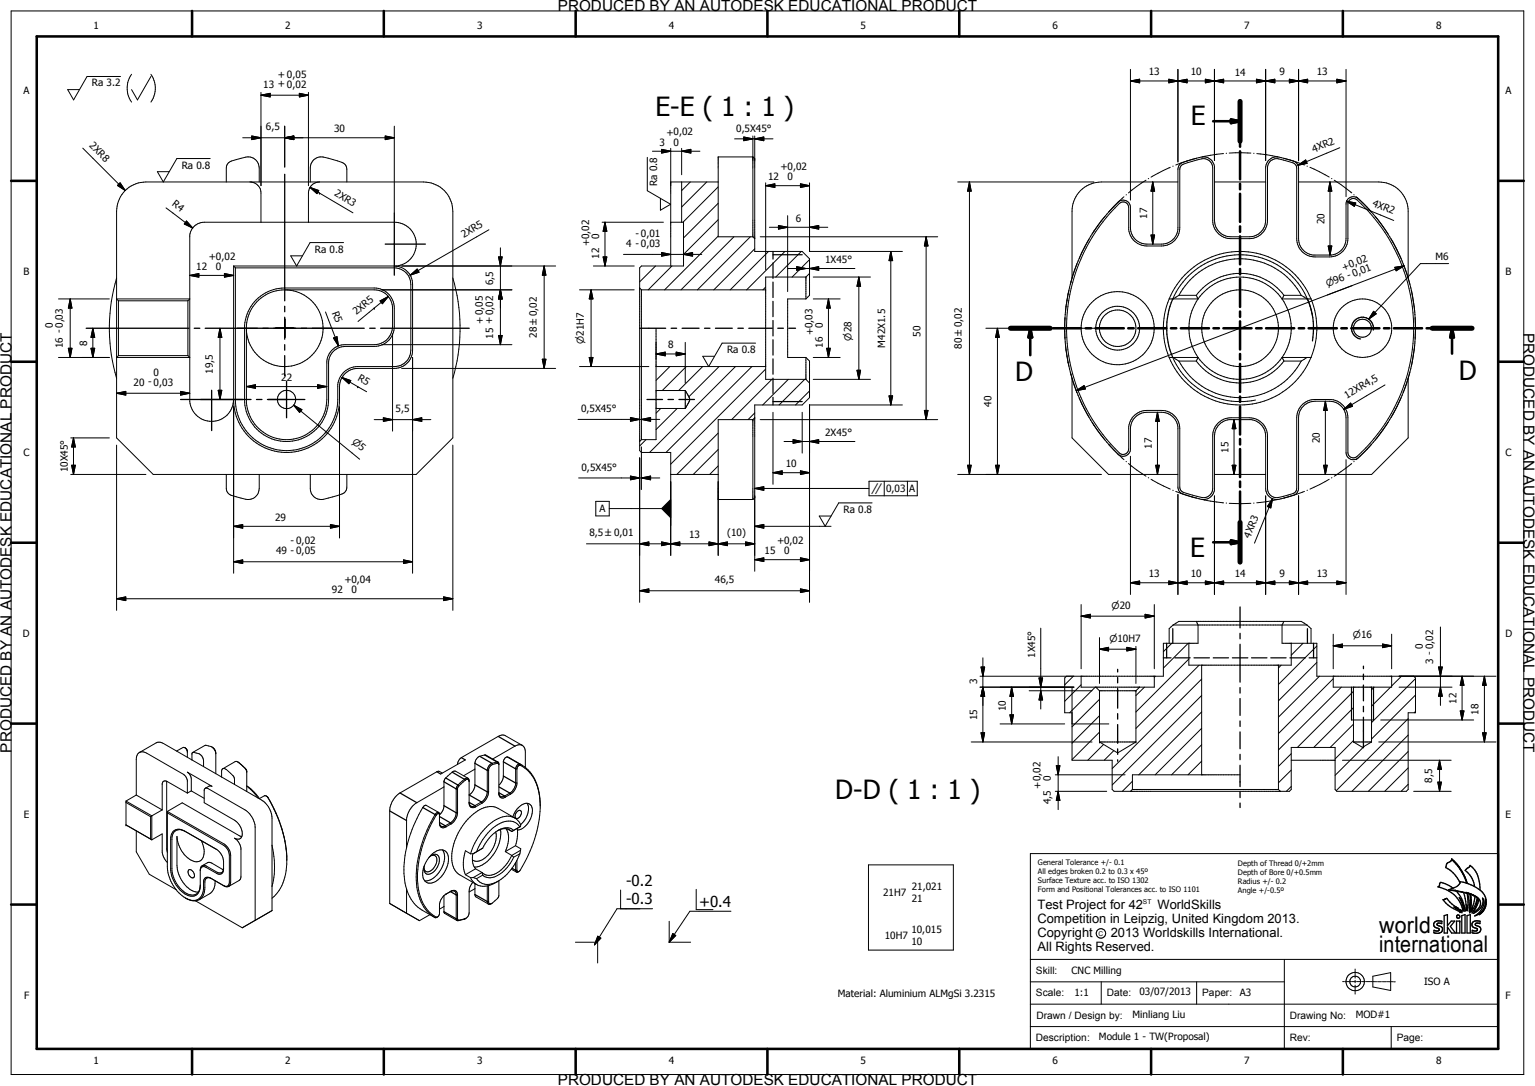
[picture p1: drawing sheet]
<svg xmlns="http://www.w3.org/2000/svg" width="594mm" height="420mm" viewBox="0 0 594 420" stroke-linecap="round" stroke-linejoin="round" font-family="sans-serif">
<defs><g id="words">
<g font-size="10.2">
<text x="253.7" y="44.9">E-E ( 1 : 1 )</text>
<text x="460.9" y="48.4">E</text>
<text x="392.9" y="147.2">D</text>
<text x="564.5" y="147.1">D</text>
<text x="460.6" y="215.5">E</text>
<text x="323.3" y="309.1">D-D ( 1 : 1 )</text>
</g>
<g font-size="8.9">
<text x="533.7" y="361">world</text>
<text x="533.7" y="368.4">international</text>
</g>
<g font-size="5.9">
<text x="215.9" y="4.4">PR</text>
<text x="224.1" y="4.4">ODUCED BY AN AUTODESK EDUCATIONAL PRODUCT</text>
<text x="589.6" y="128.8" transform="rotate(90 589.6 128.8)">PRO</text>
<text x="589.6" y="141.6" transform="rotate(90 589.6 141.6)">DUCED BY AN AUTODESK EDUCATIONAL PRODUCT</text>
<text x="4.5" y="278.3" transform="rotate(-90 4.5 278.3)">DUCED BY AN AUTODESK EDUCATIONAL PRODUCT</text>
<text x="4.5" y="291.2" transform="rotate(-90 4.5 291.2)">PRO</text>
<text x="215.9" y="419.9">PRODUCED BY AN AUTODESK EDUCATIONAL PRODUCT</text>
</g>
<g font-size="5.8">
<text x="242.4" y="342.9">-0.2</text>
<text x="242.4" y="349.9">-0.3</text>
<text x="270.6" y="350.9">+0.4</text>
</g>
<g font-size="5">
<text x="401.5" y="351.7">Test Project for 42</text>
<text x="448" y="351.7">WorldSkills</text>
<text x="401.5" y="357.1">Competition in Leipzig, United Kingdom 2013.</text>
<text x="401.5" y="362.5">Copyright</text>
<text x="429.9" y="362.5">2013 Worldskills International.</text>
<text x="401.5" y="367.9">All Rights Reserved.</text>
</g>
<g font-size="3.9">
<text x="36.2" y="11.3">1</text>
<text x="110.4" y="11.3">2</text>
<text x="184.7" y="11.3">3</text>
<text x="258.9" y="11.3">4</text>
<text x="333.1" y="11.3">5</text>
<text x="407.3" y="11.3">6</text>
<text x="481.6" y="11.3">7</text>
<text x="555.8" y="11.3">8</text>
<text x="444.6" y="29.2">13</text>
<text x="460.9" y="29.2">10</text>
<text x="477.9" y="29.2">14</text>
<text x="495.2" y="29.2">9</text>
<text x="509.6" y="29.2">13</text>
<text x="35.6" y="33.4">Ra 3.2</text>
<text x="101.8" y="34">13 + 0,02</text>
<text x="107.5" y="30.2">+ 0,05</text>
<text x="9.1" y="36.4">A</text>
<text x="582.7" y="36.4">A</text>
<text x="102.9" y="50.5">6,5</text>
<text x="129.3" y="51.1">30</text>
<text x="258" y="52.5">+0,02</text>
<text x="284.9" y="50.9">0,5X45°</text>
<text x="34.4" y="56.6" transform="rotate(45 34.4 56.6)">2XR8</text>
<text x="255.2" y="56.3">3</text>
<text x="260.7" y="56.3">0</text>
<text x="508.5" y="59" transform="rotate(-23 508.5 59)">4XR2</text>
<text x="70.3" y="65.2">Ra 0.8</text>
<text x="302.1" y="65.8">+0,02</text>
<text x="254.4" y="72" transform="rotate(-90 254.4 72)">Ra 0.8</text>
<text x="297.3" y="69.6">12</text>
<text x="304.8" y="69.6">0</text>
<text x="129.2" y="75.4" transform="rotate(31 129.2 75.4)">2XR3</text>
<text x="66.4" y="79.4" transform="rotate(37 66.4 79.4)">R4</text>
<text x="531" y="79.5" transform="rotate(22 531 79.5)">4XR2</text>
<text x="308" y="85.8">6</text>
<text x="444" y="84.6" transform="rotate(-90 444 84.6)">17</text>
<text x="512.6" y="86.7" transform="rotate(-90 512.6 86.7)">20</text>
<text x="179.5" y="92" transform="rotate(-30 179.5 92)">2XR5</text>
<text x="228.1" y="95.3" transform="rotate(-90 228.1 95.3)">+0,02</text>
<text x="231.9" y="92.5" transform="rotate(-90 231.9 92.5)">0</text>
<text x="242.4" y="95.6">4 - 0,03</text>
<text x="245.9" y="91.8">- 0,01</text>
<text x="80.8" y="100.5">+0,02</text>
<text x="121.9" y="97.7">Ra 0.8</text>
<text x="231.9" y="100.1" transform="rotate(-90 231.9 100.1)">12</text>
<text x="319.4" y="101.7">1X45°</text>
<text x="555.5" y="100.7">M6</text>
<text x="9.1" y="106.4">B</text>
<text x="76" y="104.4">12</text>
<text x="83.6" y="104.4">0</text>
<text x="519.9" y="104.7" transform="rotate(-21 519.9 104.7)">+0,02</text>
<text x="582.7" y="106.4">B</text>
<text x="190.8" y="110.3" transform="rotate(-90 190.8 110.3)">6,5</text>
<text x="128.5" y="120.9" transform="rotate(69 128.5 120.9)">R5</text>
<text x="138" y="122" transform="rotate(-39 138 122)">2XR5</text>
<text x="187" y="125.5" transform="rotate(-90 187 125.5)">+ 0,05</text>
<text x="20.4" y="126.9" transform="rotate(-90 20.4 126.9)">0</text>
<text x="190.8" y="131.1" transform="rotate(-90 190.8 131.1)">15 + 0,02</text>
<text x="207.8" y="130.7" transform="rotate(-90 207.8 130.7)">28 ±0,02</text>
<text x="314.7" y="129.7" transform="rotate(-90 314.7 129.7)">+0,03</text>
<text x="318.5" y="127" transform="rotate(-90 318.5 127)">0</text>
<text x="356.2" y="130.2" transform="rotate(-90 356.2 130.2)">50</text>
<text x="24.3" y="134.7" transform="rotate(-90 24.3 134.7)">16 - 0,03</text>
<text x="33.8" y="133.7" transform="rotate(-90 33.8 133.7)">8</text>
<text x="258.6" y="134.7">8</text>
<text x="281.4" y="136.6">Ra 0.8</text>
<text x="318.5" y="134.6" transform="rotate(-90 318.5 134.6)">16</text>
<text x="342.6" y="134.5" transform="rotate(-90 342.6 134.5)">M42X1.5</text>
<text x="372.3" y="135" transform="rotate(-90 372.3 135)">80 ±0,02</text>
<text x="51.7" y="149.3">20 - 0,03</text>
<text x="59.4" y="145.4">0</text>
<text x="82.3" y="144.6" transform="rotate(-90 82.3 144.6)">19,5</text>
<text x="108.8" y="147.4">22</text>
<text x="138.2" y="146.9" transform="rotate(30 138.2 146.9)">R5</text>
<text x="521.3" y="154.3" transform="rotate(-31 521.3 154.3)">12XR4,5</text>
<text x="153.1" y="159.5">5,5</text>
<text x="224.9" y="159.4">0,5X45°</text>
<text x="383.8" y="157.4" transform="rotate(-90 383.8 157.4)">40</text>
<text x="319.4" y="168.6">2X45°</text>
<text x="445.8" y="173.7" transform="rotate(-90 445.8 173.7)">17</text>
<text x="510.7" y="171.5" transform="rotate(-90 510.7 171.5)">20</text>
<text x="9.1" y="176.4">C</text>
<text x="475.4" y="175.1" transform="rotate(-90 475.4 175.1)">15</text>
<text x="582.7" y="176.4">C</text>
<text x="26.3" y="182.8" transform="rotate(-90 26.3 182.8)">10X45°</text>
<text x="225.1" y="182.1">0,5X45°</text>
<text x="304.1" y="180.7">10</text>
<text x="342.9" y="190.5">0,03</text>
<text x="351.9" y="190.5">A</text>
<text x="106.5" y="201.5">29</text>
<text x="232" y="198.2">A</text>
<text x="326.5" y="198.4">Ra 0.8</text>
<text x="228.1" y="207.6">8,5 ±0,01</text>
<text x="266.7" y="208.2">13</text>
<text x="281.5" y="207.5">(10)</text>
<text x="483.9" y="208.4" transform="rotate(-68 483.9 208.4)">4XR3</text>
<text x="106.8" y="214.5">49 - 0,05</text>
<text x="112.5" y="210.7">- 0,02</text>
<text x="295.9" y="214.3">15</text>
<text x="300.7" y="210.5">+0,02</text>
<text x="303.5" y="214.3">0</text>
<text x="133.3" y="225.6">+0,04</text>
<text x="276.7" y="225.7">46,5</text>
<text x="444.6" y="223.3">13</text>
<text x="460.9" y="223.3">10</text>
<text x="477.9" y="223.4">14</text>
<text x="495.2" y="223.3">9</text>
<text x="509.6" y="223.3">13</text>
<text x="128.4" y="229.4">92</text>
<text x="136" y="229.4">0</text>
<text x="8.8" y="246.4">D</text>
<text x="550.7" y="251.2" transform="rotate(-90 550.7 251.2)">0</text>
<text x="582.7" y="246.4">D</text>
<text x="400.6" y="254.6" transform="rotate(-90 400.6 254.6)">1X45°</text>
<text x="554.6" y="256.9" transform="rotate(-90 554.6 256.9)">3 - 0,02</text>
<text x="378.2" y="264.8" transform="rotate(-90 378.2 264.8)">3</text>
<text x="389.3" y="275.1" transform="rotate(-90 389.3 275.1)">10</text>
<text x="563.7" y="272.2" transform="rotate(-90 563.7 272.2)">12</text>
<text x="378.2" y="278.6" transform="rotate(-90 378.2 278.6)">15</text>
<text x="572.3" y="276.4" transform="rotate(-90 572.3 276.4)">18</text>
<text x="402.9" y="305.1" transform="rotate(-90 402.9 305.1)">+0,02</text>
<text x="406.6" y="302.3" transform="rotate(-90 406.6 302.3)">0</text>
<text x="554.3" y="302.9" transform="rotate(-90 554.3 302.9)">8,5</text>
<text x="406.6" y="311.1" transform="rotate(-90 406.6 311.1)">4,5</text>
<text x="9.3" y="316.4">E</text>
<text x="582.7" y="316.4">E</text>
<text x="341.8" y="346.5">21H7</text>
<text x="352.9" y="344.3">21,021</text>
<text x="352.9" y="349">21</text>
<text x="342.4" y="363.3">10H7</text>
<text x="352.7" y="361">10,015</text>
<text x="352.7" y="365.7">10</text>
<text x="400.9" y="376.8">Skill:</text>
<text x="414.7" y="376.7">CNC Milling</text>
<text x="551.2" y="380.9">ISO A</text>
<text x="9.4" y="386.4">F</text>
<text x="324.3" y="385.7">Material: Aluminium ALMgSi 3.2315</text>
<text x="400.9" y="385.5">Scale:</text>
<text x="415.8" y="385.4">1:1</text>
<text x="428.4" y="385.4">Date:</text>
<text x="441" y="384.9">03/07/2013</text>
<text x="465.3" y="385.4">Paper:</text>
<text x="479.8" y="385.4">A3</text>
<text x="582.7" y="386.4">F</text>
<text x="401.1" y="394.1">Drawn / Design by:</text>
<text x="438.4" y="393.8">Minliang Liu</text>
<text x="499.2" y="394.1">Drawing No:</text>
<text x="524.8" y="393.9">MOD#1</text>
<text x="400.9" y="402.8">Description:</text>
<text x="425.3" y="402.3">Module 1 - TW(Proposal)</text>
<text x="499.2" y="402.8">Rev:</text>
<text x="540.6" y="402.8">Page:</text>
<text x="36.2" y="411.5">1</text>
<text x="110.4" y="411.5">2</text>
<text x="184.7" y="411.5">3</text>
<text x="258.9" y="411.5">4</text>
<text x="333.1" y="411.5">5</text>
<text x="407.3" y="411.5">6</text>
<text x="481.6" y="411.5">7</text>
<text x="555.8" y="411.5">8</text>
</g>
<g font-size="3.7">
<text x="513.7" y="111.1" transform="rotate(-21 513.7 111.1)">⌀96 - 0,01</text>
<text x="329.5" y="131.8" transform="rotate(-90 329.5 131.8)">⌀28</text>
<text x="226" y="133.1" transform="rotate(-90 226 133.1)">⌀21H7</text>
<text x="136.1" y="171.4" transform="rotate(39 136.1 171.4)">⌀5</text>
<text x="337.1" y="191.1">∥</text>
<text x="430.2" y="235.5">⌀20</text>
<text x="429.3" y="248.3">⌀10H7</text>
<text x="523.6" y="247">⌀16</text>
</g>
<g font-size="2.9">
<text x="401.7" y="334.7">General Tolerance +/- 0.1</text>
<text x="479.1" y="334.9">Depth of Thread 0/+2mm</text>
<text x="401.7" y="338.2">All edges broken 0.2 to 0.3 x 45º</text>
<text x="401.7" y="341.7">Surface Texture acc. to ISO 1302</text>
<text x="479.1" y="338.4">Depth of Bore 0/+0.5mm</text>
<text x="479.1" y="341.8">Radius +/- 0.2</text>
<text x="401.7" y="345.2">Form and Positional Tolerances acc. to ISO 1101</text>
<text x="479.1" y="345.4">Angle +/-0.5º</text>
</g>
<g font-size="2.6">
<text x="442.3" y="349.9">ST</text>
<text x="425.2" y="362">C</text>
</g>
</g></defs>
<g fill="none" stroke="#000" stroke-width=".39">
<path d="M4.3 4.2h585.4v411.5h-585.4zM46.6 29.6h-12.9l-5.2 9.1-2.3-4h4.6M50.9 28.7a9.3 9.3 0 0 0 0 10.8M58.4 29.6l-5.2 9.1-2.3-4M58.4 28.7a9.3 9.3 0 0 1 0 10.8M101 36.8l3.6-.7v1.4zM101 35.7v36.1M101 36.8h18.4M115.9 36.1l3.5 .7-3.5 .7zM119.4 35.7v36.1M437.5 31.3l3.6-.7v1.4zM437.5 26.8v50.6"/>
<path d="M437.5 31.3h83.4M452.4 30.6l3.5 .7-3.5 .7zM455.9 31.3l3.5-.7v1.4zM455.9 26.8v35.9M466.5 30.6l3.5 .7-3.5 .7zM470 31.3l3.6-.7v1.4zM470 26.8v35.3M486.3 30.6l3.5 .7-3.5 .7zM489.8 31.3l3.6-.7v1.4zM489.8 26.8v35.3M499 30.6l3.6 .7-3.6 .7zM502.6 31.3l3.5-.7v1.4z"/>
<path d="M502.6 26.8v35.4M517.4 30.6l3.5 .7-3.5 .7zM520.9 26.8v49.3M32 57.3l16.5 16.4M93.9 53.3h58.7M97.4 52.6l3.6 .7-3.6 .7zM110.2 53.3l3.5-.7v1.4zM110.2 48.8v15.8M149.1 52.6l3.5 .7-3.5 .7zM152.6 48.8v33.6M252.5 58.5h18.4M256.1 57.8l3.5 .7-3.5 .7z"/>
<path d="M259.6 57.4v45.5M263.8 58.5l3.6-.7v1.4zM263.8 57.4v10.2M284.3 53.7h14.9M287.9 53l3.5 .7-3.5 .7zM291.4 52.6v39M292.1 53.7l3.5-.7v1.4zM292.1 52.6v44.7h18.4l2.8 2.8v14.2l-1.4 1.4M473.5 59.4l-8.3 1.3M474.5 59.3h.2M475.7 59.2h8.4M485.2 59.3h.1"/>
<path d="M486.4 59.4l8.3 1.3M518.5 57.1l-16.1 6.8M45.5 71.8l1-1.1 2 3zM46.5 70.7l2 3-3-1.9zM48.5 73.7a11.8 11.8 0 0 1 8-3.3h107.5a11.3 11.3 0 0 1 11.3 11.3v87.7l-14.2 14.2h-101.8l-14.2-14.2v-87.7a11.7 11.7 0 0 1 3.4-8zM81.4 61.3h-13l-5.2 9.1-2.3-4h4.6M87.6 70.4v-5.8a3.5 3.5 0 0 1 3.8-2.8l3.7-1a4.3 4.3 0 0 1 5.2 4.1v5.5M96.8 70.4a4.3 4.3 0 0 1 4.2 4.3v11.3M120 72.5l-.6 2.2v11.3M120 72.5l3.4 1.2-.7 1.2zM120 72.5l16.6 9.8M120.1 70.4v-5.5a4.2 4.2 0 0 1 5.2-4.1l1.7 .4a15.2 15.2 0 0 1 6.1 2l.6 .6 .5 1.3v5.3"/>
<path d="M123.6 70.4l-2.1 .6-1.5 1.5M250.5 60.9v12.9l9 5.2-3.9 2.3v-4.5M259.6 70.4h18.4M263.8 70.4v15.6M267.2 70.4l-3.4 3.3M273.5 70.4l-9.7 9.7M278 78.7l-13.5 13.4M278 72.3l-13.7 13.7M292.1 61.4l-.7-.7h-13.4v30.9h13.4M296.3 71.8l3.6-.7v1.4zM296.3 70.7v33.7M296.3 71.8h17"/>
<path d="M309.8 71.1l3.5 .7-3.5 .7zM313.3 70.7v26.6h35.9M370.7 70.4h52.7M375.2 70.4l.7 3.6h-1.4zM375.2 70.4v113.2M431 79.9l-1.9 2.1M433.2 78.7a2.13 2.13 0 0 1 2.3-.4 2.13 2.13 0 0 1 1.3 2l.2 9.3a7.1 7.1 0 0 0 6.9 5.6l6.4-.1a7.1 7.1 0 0 0 6.3-7l.1-23.3 1-1.2 7.3-2.1a3.6 3.6 0 0 1 4.3 3.4l.1 21.1a7.1 7.1 0 0 0 7 6.3h7.8a7 7 0 0 0 6.4-7v-20.9a3.5 3.5 0 0 1 4.3-2.9l5.5 1.5 .9 .6 .4 .7 .2 28.8a7.1 7.1 0 0 0 7 6.3h6.4a7 7 0 0 0 6.4-7.1v-13.8a2.11 2.11 0 0 1 3.5-1.2 66.9 66.9 0 0 1-.7 99.7 2.1 2.1 0 0 1-2.8-2l-.1-14.1a7.1 7.1 0 0 0-7-6.3h-6.4a7 7 0 0 0-6.3 7v27.3l-.2 .8-.7 .9a21.1 21.1 0 0 1-7.7 1.8 3.4 3.4 0 0 1-2.7-3.4l-.1-21.1a7.1 7.1 0 0 0-7-6.3l-7.8 .1a7 7 0 0 0-6.4 7v20.8a3.6 3.6 0 0 1-4.3 2.9l-7-1.9-1.3-1.3-.1-23.3a7.1 7.1 0 0 0-7.1-7.1h-6.4a7.1 7.1 0 0 0-6.3 6.3l-.1 9a2.12 2.12 0 0 1-3.5 1.1 67.2 67.2 0 0 1 0-96.5zM435 76.1l-2.4 2.3M435.9 75.3l-.1 .1M443.5 69.7l-6.8 4.9M444.6 69.1h-.2M446.1 70.4l.8 3.6h-1.4z"/>
<path d="M446.1 70.4v24M452.9 64.7l-7.4 3.8M454.1 64.3h-.2M455.9 70.4h-29.7a11.3 11.3 0 0 0-11.3 11.3v25.9M463 61.3l-8 2.5M464.2 61h-.2M470 70.4h19.8M495.7 61h.2M496.9 61.3l8 2.5M496.9 61.3l-1.9-.5a4.3 4.3 0 0 0-5.2 4.1v20.4a6.3 6.3 0 0 1-6.3 6.3h-7.1a6.4 6.4 0 0 1-6.4-6.3v-21a4.3 4.3 0 0 0-5.1-3.5l-7.1 2-1.1 .7-.5 .7-.3 1.3v23.3a6.3 6.3 0 0 1-6.4 5.6h-5.6a6.4 6.4 0 0 1-6.4-6.3v-7.8a2.85 2.85 0 0 0-4.4-2.4l-2.2 2.2M496.9 61.3h.3M498.8 61.8l1.8 .5a2.91 2.91 0 0 1 2 2.7v27.3a6.3 6.3 0 0 0 5.6 6.4h7.1a6.4 6.4 0 0 0 5.6-6.4v-13.4a2.83 2.83 0 0 1 1.7-2.6 2.83 2.83 0 0 1 3.1 .5l6.6 7"/>
<path d="M502.4 63.9l2.9-2 .6 1.3zM502.6 70.4h31a11.3 11.3 0 0 1 11.4 11.3v25.9M505.8 64.3h.2M507 64.7l7.4 3.8M514.7 70.4l.7 3.6h-1.4zM514.7 70.4v28.3M515.3 69.1h.2M516.4 69.7l6.7 4.9M521.2 77.9l3.5 .6-.5 1.3zM521.2 77.9l18.2 7.4M524 75.3l.1 .1M524.9 76.1l5.9 5.9"/>
<path d="M64.3 80.4l10.3 7.8M72.2 85.5l2.4 2.7-3.3-1.5zM133 93.9h-13l-5.2 9-2.3-3.9h4.6M189.2 88.9l-30.5 17.6M192.9 99.4h1.4l-.6 3.5zM193.7 95.9v37.4M233 86h23.7M233.4 99.4h1.5l-.8 3.5zM234.1 86l.8 3.5h-1.5zM234.1 86v16.9M241.3 98.4h30.3M256.1 97.7l3.5 .7-3.5 .7z"/>
<path d="M259.6 86h4.9v16.9h-16.3l-.6 .7v70.7l.6 .7h11.4v39.9M264.5 98.4l3.5-.7v1.4zM278 91.4l-20.8 20.7M278 85l-13.5 13.4M284 91.6l-20.4 20.5M290.4 91.6l-20.5 20.5M291.4 91.6l.7 .7M292.1 96.3l-15.8 15.8M294.2 91.6h68.7M297.4 97.3l-14.8 14.8M297.8 87.9h22.6M301.3 87.2l3.5 .7-3.5 .7z"/>
<path d="M303.8 97.3l-14.8 14.8M304.8 83.4v29.4M310.1 97.3l-9.9 9.9M313.3 87.9l3.6-.7v1.4zM344.8 97.3l.7 3.5h-1.4zM344.8 97.3v59.4M358.4 91.6l.7 3.6h-1.3zM358.4 91.6v70.7M417.7 99.9l-2.5 6.8-1.8 7.1M418.7 97.7l-1 2.2M419.8 95.6l-2.1 4.3M421.5 92.5l-.6 1.1"/>
<path d="M422.1 91.4l-.1 .2M427.6 83.8l-5 6.8M428.4 82.8l-.1 .2M429.4 81.7l-5.9 7.6-3.8 6.4M445.5 90.9h1.4l-.8 3.5zM514 95.2h1.4l-.7 3.5zM531.5 82.8l.1 .2M532.2 83.8l5 6.8M532.3 83.8l5.5 7.8M537.8 91.4v.2M537.8 91.6a67.8 67.8 0 0 1 9.1 24.6M538.4 92.5l3.3 6.4"/>
<path d="M22.6 115.7h19.7M27.2 115.7l.6 3.5h-1.3zM27.2 115.7v22.6M45.1 107.6a68.4 68.4 0 0 0 0 38.7M45.8 116.4l-.7-.7h28.3l-.7 .7M45.8 116.4v21.2M45.8 116.4h26.9M72.7 116.4v21.2M73.4 106.6l3.6-.8v1.4zM73.4 106.6h17M86.9 105.8l3.5 .8-3.5 .6zM90.4 102.9h63.1a8.5 8.5 0 0 0 7.6-8.9 8.5 8.5 0 0 0-8.5-8h-73.5a5.7 5.7 0 0 0-5.7 4.9v64.5a8.5 8.5 0 0 0 8.9 7.6 8.5 8.5 0 0 0 8.1-8.4"/>
<path d="M90.4 102.9v51.7M90.4 102.9l.7 .7M91.1 103.6h61.5a6.4 6.4 0 0 1 6.4 6.4v25.5a6.4 6.4 0 0 1-6.4 6.3h-14.1a7.8 7.8 0 0 0-7.8 7 38.8 38.8 0 0 1-.4 9.6 19.8 19.8 0 0 1-21.3 15.8 19.8 19.8 0 0 1-17.9-19.6zM99.2 116a15.6 15.6 0 0 1 11-4.6h34.6a7.8 7.8 0 0 1 7.8 7.8v7.1a7.7 7.7 0 0 1-7.8 7.7h-11.3a6.4 6.4 0 0 0-6.3 6.4v14.2a16.3 16.3 0 0 1-16.3 16.2 16.3 16.3 0 0 1-16.2-16.2v-28.7a15.9 15.9 0 0 1 4.5-9.9zM99.3 116.9a14.6 14.6 0 0 1 10.9-4.8h34.6a7.1 7.1 0 0 1 7.1 7.1v7.1a7.1 7.1 0 0 1-7.1 7h-11.3a7 7 0 0 0-7 6.4v14.9a15.6 15.6 0 0 1-15 15.5 15.6 15.6 0 0 1-16.1-14.4v-29.8a15.2 15.2 0 0 1 3.9-9zM110.2 112.1a14.8 14.8 0 0 1 14.8 14.5 14.8 14.8 0 0 1-14.1 15.2 14.8 14.8 0 0 1-15.5-13.7M147.1 116.4l3.2-1.7-2.3 2.8zM147.7 112.1h50.4M150.3 114.7l-11.7 9.7M152.6 102.9a7.2 7.2 0 0 1 6.1 3.6M155.4 102.9h59.6M158.7 106.5l2.8-2.4 .7 1.2z"/>
<path d="M158.7 106.5l.8 2 .2 1.5v25.5a7.1 7.1 0 0 1-7.1 7h-14.1a7 7 0 0 0-6.1 3.5M175.3 107.6a68.4 68.4 0 0 1 0 38.7M193.7 112.1l.6 3.6h-1.4zM210.6 102.9l.7 3.6h-1.4zM210.6 102.9v39.6M224.3 112.1h21.1M228.8 112.1l.7 3.6h-1.5zM228.8 112.1v29.7M229.7 102.9h15.7M247.6 111.4l.6 .7M248.2 112.1h48.1M248.2 112.1v58"/>
<path d="M253.7 102.9l-6.1 6.2M260 102.9l-9.1 9.2M296.3 111l-1 1.1M304.8 103.9h26.1M308.3 103.2l3.6 .7-3.6 .7zM311.9 115.7h-7.1v22.6h7.1M311.9 107.2h-15.6v39.6h15.6M311.9 107.2v8.5M313.3 103.9l3.6-.7v1.4zM313.3 105.8l-1.4 1.4M313.3 100.5l-6.7 6.7M314.7 115.7h10.5"/>
<path d="M314.7 107.2h22.2M320.6 115.7l.7 3.5h-1.4zM320.6 115.7v22.6M332.4 107.2l.7 3.5h-1.4zM332.4 107.2v39.6M413 116.2l-.6 4.3M413.3 113.8l-1.1 9.6M413.4 113.8l-.4 2.3M413.7 112.3l-.4 1.5M416.8 102.1l-2.6 7.9M417.3 100.9l-.1 .2M452.5 115.7h11.2"/>
<path d="M452.5 115.7a29.7 29.7 0 0 1 27.4-18.4 29.7 29.7 0 0 1 27.5 18.4M452.5 115.7a29.6 29.6 0 0 0 0 22.6M453.9 115.7a28.4 28.4 0 0 1 29.4-16.9 28.4 28.4 0 0 1 24.6 23.3M456.3 114.3h6.7M456.3 114.3l-2.3 1.4M456.3 114.3a26.9 26.9 0 0 1 47.3 0M463 114.3l.7 1.4M463 114.3a21.1 21.1 0 0 1 33.9 0M463.7 115.7a19.8 19.8 0 0 1 32.5 0M463.7 115.7a20 20 0 0 0 0 22.6M496.2 115.7h11.2M496.2 115.7a19.8 19.8 0 0 1 0 22.6"/>
<path d="M496.9 114.3h6.7M496.9 114.3l-.7 1.4M503.6 114.3l2.2 1.4M507.4 115.7a29.6 29.6 0 0 1 0 22.6M539.8 103.4l3.6-.5-3.1 1.9zM542.6 100.9l.1 .2M543 102.1l2.7 7.9M543.4 102.9l-126.9 48.2M545.9 111l.1 .2M546.2 112.3a67.3 67.3 0 0 1-8.4 50M547.1 117.4l.4 3.1M560.7 102h-11l-20 21.5"/>
<path d="M22.6 138.3h19.7M26.5 134.7h1.3l-.6 3.6zM35.2 134.7h1.5l-.8 3.6zM35.9 127l.8 3.5h-1.5zM35.9 127v11.3M45.8 137.6l-.7 .7h28.3l-.7-.7M45.8 137.6h26.9M85.1 127l.7 3.5h-1.4zM85.1 127v27.6M126 120.7l5 13.1M129.1 130.8l1.3-.5 .6 3.5zM147.7 133.3h50.4"/>
<path d="M151.9 129.1v37.7M159.7 138.3v83.5M192.9 129.8h1.4l-.6 3.5zM209.9 139h1.4l-.7 3.5zM228 138.3h1.5l-.7 3.5zM253.9 136.9l3.6-.7v1.5zM253.9 127v43.1h-5.7M253.9 136.9h11.3M261.7 136.2l3.5 .7-3.5 .8zM265.2 132.5v15.8M292.4 132.8h-12.9l-5.2 9-2.3-4h4.6M311.9 138.3l1.4 1.4v14.1l-2.8 2.9h-18.4v64.3"/>
<path d="M311.9 138.3v8.5M314.7 138.3h10.5M319.9 134.7h1.4l-.7 3.6zM381.5 127h48.3M386 127l.8 3.5h-1.5zM386 127v56.6M412.2 123.4v7.2l.8 7.2M412.2 122.8v.6M412.3 121.6v.2M412.3 132.2v.2M412.6 135.4l.4 2.4M413 137.8l2.2 9.4"/>
<path d="M413 137.8l.7 3.9M452.5 138.3h11.2M452.5 138.3a29.7 29.7 0 0 0 27.4 18.4 29.7 29.7 0 0 0 27.5-18.4M453.9 138.3a28.4 28.4 0 0 0 32 16.5M454 138.3l2.3 1.4M456.3 139.7h6.7M456.3 139.7a26.9 26.9 0 0 0 47.3 0M463 139.7a21.1 21.1 0 0 0 33.9 0M463.7 138.3l-.7 1.4M463.7 138.3a19.8 19.8 0 0 0 32.5 0M496.2 138.3h11.2M496.2 138.3l.7 1.4"/>
<path d="M496.9 139.7h6.7M505.8 138.3l-2.2 1.4M531.6 120.4l1 1-2.9 2.1zM547.5 133.4l-1.3 8.3M547.6 121.6v.2M547.6 132.2v.2M547.7 122.8v8.4M45.1 152.1l3.6-.7v1.5zM45.1 152.1h28.3M69.9 151.4l3.5 .7-3.5 .8zM84.4 151h1.4l-.7 3.6zM90.4 157.4v64.4"/>
<path d="M95.4 149.6l3.5-.8v1.4zM95.4 149.6h31.1M113.7 156.8l3.1 1.7-.9 1.1zM113.7 156.8l25.5 20.9M122.9 148.8l3.6 .8-3.6 .6zM131.4 157.4v50.8M132.4 146l3.4 1.2-.8 1.3zM132.4 146l-1 2.8v5.8a20.5 20.5 0 0 1-20.5 20.5 20.5 20.5 0 0 1-20.5-20.5M132.4 146l9.5 5.6M155.4 142.5h59.6M224.3 141.8h26.8M253.9 141.8h42.4"/>
<path d="M253.9 151.1h11.3M253.9 158h11.3M255.7 158l-1.8 1.9M259.2 141.8l-5.3 5.4M262.1 158l-8.2 8.2M265.2 151.1l1.3 2.3M265.2 151.1v6.9M265.6 141.8l-9.3 9.3M266.5 153.4l.2 .3a4.1 4.1 0 0 1-1.1 3.7l-.4 .6M271.9 141.8l-9.2 9.3M278.3 141.8l-11.7 11.7M284.6 141.8l-33.2 33.2"/>
<path d="M291 141.8l-33.2 33.2M292.1 159.8l-2.6 2.5M296.3 142.8l-36.7 36.8M298.7 146.8l-15.5 15.5M299.2 159.5v27.9M305.1 146.8l-9.9 9.9M310.5 159.5v15.8M311.4 146.8l-9.9 9.9M311.9 146.8l1.4 1.4M313.3 151.3l-5.4 5.4M314.7 146.8h22.2M331.7 143.3h1.4l-.7 3.5z"/>
<path d="M344.1 153.2h1.4l-.7 3.5zM349.2 156.7h-35.9v76.3M357.8 158.8h1.3l-.7 3.5zM414.2 143.9l1.7 5.6M414.9 146.3v23.1l14.1 14.2h26.9M415.9 149.4l3.9 9M416.5 151.1l3.1-1.9 .5 1.3zM416.7 151.7l.1 .2M417.2 152.9l.1 .1M419.7 158.3l2.4 4.3M448 159.5l.7 3.5h-1.4zM448 159.5v24.1"/>
<path d="M512.9 155.2l.8 3.6h-1.4zM512.9 155.2v28.4M520.1 158.4l2.6-2.4 .7 1.2zM536 148.9l-15.9 9.5M542.2 154l-3.8 7.5M542.7 152.9l-.1 .1M545 146.3v23.1l-14.1 14.2h-28.3M545.7 143.9l-2.7 8M546 142.7l-.1 .2M27.4 169.4h14.9M28.4 169.4l.8 3.5h-1.5zM28.4 169.4v14.2"/>
<path d="M45.1 172.2v63.9M144.8 162.3h21.9M148.4 161.6l3.5 .7-3.5 .7zM159.7 162.3l3.5-.7v1.4zM175.3 172.2v63.9M223.7 162.3h31.6M244 161.5l3.6 .8-3.6 .7zM247.6 177.2v55.8M248.2 162.3l3.6-.8v1.5zM248.2 170.1l-.6 .7M248.2 172.9v16.5M250 170.1l-2.4 2.5"/>
<path d="M278 173.9l-9.7 9.7M278 167.6l-16 16M291.4 162.3h-13.4v52.6M291.4 162.3v31M292.1 161.6l-.7 .7M294.2 162.3h68.7M303.4 170.8h27.5M307 170.1l3.5 .7-3.5 .7zM313.3 170.8l3.6-.7v1.4zM420.9 160.4l.6 1.1M422 162.3l.1 .2M422.1 162.6l2.7 4 4.6 5.7"/>
<path d="M422.6 163.4l5 6.8M428.3 171l.1 .1M429.1 171.9l1.9 2.1M430.9 173.9l1.8 1.8a2.82 2.82 0 0 0 3.1 .6 2.82 2.82 0 0 0 1.7-2.6v-7.8a6.4 6.4 0 0 1 6.4-6.4h5.6a6.4 6.4 0 0 1 6.4 5.6v23.4a2.84 2.84 0 0 0 1.9 2.6l1.8 .6a17.2 17.2 0 0 0 6.4 1.6 4.3 4.3 0 0 0 4-3.7v-20.9a6.4 6.4 0 0 1 5.7-6.4h8.5a6.4 6.4 0 0 1 5.6 6.4v20.3a4.3 4.3 0 0 0 5.2 4.2l1.9-.5M432.6 175.6l2.4 2.2M435.8 178.5l.1 .1M436.7 179.3l6.8 4.9M437.5 176.5v53.5M477.6 162.3l.7 3.6h-1.4zM477.6 162.3v21.3M520.9 177.8v52.2M523.1 179.3l-6.7 4.9"/>
<path d="M524.1 178.5l-.1 .1M530.8 171.9l-5.9 5.9M531.6 171l-.1 .1M532.3 170.2l-3.2 3.6a13.8 13.8 0 0 1-4.2 3.8 2.8 2.8 0 0 1-4-2.6v-13.4a6.4 6.4 0 0 0-6.3-6.4h-5.7a6.3 6.3 0 0 0-6.3 6.4v27.3l-.6 1.7a4.8 4.8 0 0 1-3.2 1.6l-1.9 .5M535.8 165.5l-3.6 4.7M537.2 163.4l-4.9 6.8M537.8 162.3l-1.2 2.1M537.8 162.3v.2M27.4 183.6h29.1M27.7 180h1.5l-.8 3.6zM87.6 183.6v5.3a2.84 2.84 0 0 0 1.9 2.7l5.6 1.6a4.3 4.3 0 0 0 5.2-4.2v-5.4M120.1 183.6v5.4a4.2 4.2 0 0 0 5.2 4.2l7-2.1a2.73 2.73 0 0 0 1.9-2.6v-4.9"/>
<path d="M223.9 184.9h31.4M230.6 194h5.2v5.6h-5.2zM235.8 196.8h20.3M244 184.2l3.6 .7-3.6 .7zM248.2 184.9l3.6-.7v1.4zM259.6 193.3v7l-3.5-3.5zM259.6 183.6h18.4M278 193.3h13.4M278 180.3l-3.3 3.3M292.1 189l3.5-.7v1.4zM292.1 192.6l-.7 .7M292.1 189h44.2"/>
<path d="M299.2 182.9l3.5-.7v1.4zM299.2 182.9h14.1M309.8 182.2l3.5 .7-3.5 .7zM336.3 186.2h18.7v5.6h-18.7zM337.5 194.6h-12.9l-5.2 9-2.3-4h4.5M342.2 186.2v5.6M351.2 186.2v5.6M370.7 183.6h55.5M374.5 180h1.4l-.7 3.6zM385.3 180h1.5l-.8 3.6zM444.4 184.8l.2 .1M445.5 185.4l7.4 3.8"/>
<path d="M447.3 180h1.4l-.7 3.6zM453.9 189.7h.2M455 190.1l8 2.6M455.9 191.3v38.7M464 193h.2M465.2 193.2l8.3 1.4M470 191.9v38.1M470 183.6h19.8M474.5 194.6h.2M475.7 194.7h8.4M476.9 180h1.4l-.7 3.6zM485.2 194.6h.1"/>
<path d="M489.8 191.9v38.1M492.5 193l-.7 3.5-1.3-.5zM492.5 193l-7 17.1M494.7 193.2l-8.3 1.3M495.9 193h-.2M502.6 191.8v38.2M504.9 190.1l-8 2.6M506 189.7h-.2M512.3 180h1.4l-.8 3.6zM514.4 185.4l-7.4 3.8M515.5 184.8l-.2 .1M90.4 217.3l3.5-.7v1.4z"/>
<path d="M90.4 203.6l3.5-.7v1.4zM90.4 217.3h69.3M90.4 203.6h41M127.9 202.9l3.5 .7-3.5 .7zM156.2 216.6l3.5 .7-3.5 .7zM227 210.4h65.1M247.6 210.4l3.5-.7v1.4zM256.1 209.7l3.5 .7-3.5 .7zM256.1 209.7l7 1.4v-1.4l-7 1.4zM259.6 210.4l3.5-.7v1.4zM274.4 209.7l3.6 .7-3.6 .7zM274.4 209.7l7.1 1.4v-1.4l-7.1 1.4z"/>
<path d="M278 210.4l3.5-.7v1.4zM288.6 209.7l3.5 .7-3.5 .7zM292.1 216.5l3.5-.7v1.5zM292.1 203.6l3.5-.7v1.4zM292.1 216.5h21.2M292.1 203.6h29.5M309.8 215.8l3.5 .7-3.5 .8zM45.1 231.6l3.6-.7v1.5zM45.1 231.6h130.2M171.7 230.9l3.6 .7-3.6 .8zM247.6 228.6l3.5-.8v1.4zM247.6 228.6h65.7"/>
<path d="M309.8 227.8l3.5 .8-3.5 .6zM418.4 238.4l3.6-.7v1.4zM418.4 233.9v24.8M418.4 238.4h28.3M437.5 225.5l3.6-.7v1.4zM437.5 225.5h83.4M443.2 237.7l3.5 .7-3.5 .7zM446.7 233.9v24.8M452.4 224.8l3.5 .7-3.5 .7zM455.9 225.5l3.5-.7v1.4zM466.5 224.8l3.5 .7-3.5 .7zM470 225.5l3.6-.7v1.4z"/>
<path d="M486.3 224.8l3.5 .7-3.5 .7zM489.8 225.5l3.6-.7v1.4zM499 224.8l3.6 .7-3.6 .7zM502.6 225.5l3.5-.7v1.4zM517.4 224.8l3.5 .7-3.5 .7zM379.7 258.1h1.4l-.7 3.5zM380.4 254.5v32.6M402.8 243v31.3M425.5 251.2l3.5-.8v1.4zM425.5 246.7v17.7M425.5 251.2h14.1M436.1 250.4l3.5 .8-3.5 .6z"/>
<path d="M439.6 250.1v14.3M453.5 248.9l-3.3 3.2M454 241.8h51.8M454 241.8l2.3-1.4h47.3l2.2 1.4M454 241.8l-1.5 1.4v5.7M459.9 248.9l-9.7 9.6M460.1 248.9v8.4h39.6v-8.4M460.1 255l-20.5 20.5M463 240.4l.7 1.4v7.1h-13.5v12.7h-70.9M464.1 257.3l-24.5 24.5M465.1 257.3v42.5M494.8 257.3v48.1"/>
<path d="M495.8 257.3l-1 1.1M496.9 240.4l-.7 1.4v7.1h13.4v12.7h69.4M504.3 248.9l-4.6 4.6M505.8 241.8l1.6 1.4v5.7M509.6 256.3l-14.8 14.8M509.6 249.9l-14.8 14.9M516 249.9l3.5-.7v1.4zM516 245.4v13.3M516 249.9h22.6M535.1 249.2l3.5 .7-3.5 .7zM538.6 245.4v13.3M556.8 258.1h1.4l-.7 3.5z"/>
<path d="M557.5 242.6v30.3M379.3 265.9h36.3M380.4 265.9l.7 3.5h-1.4zM390.9 276.6h1.4l-.8 3.5zM391.5 265.9l.8 3.5h-1.4zM391.5 265.9v14.2M398.3 267.3h24.3M402.1 262.3h1.4l-.7 3.6zM402.8 267.3l.7 3.5h-1.4zM412.7 261.6l-.6 .7v13.5h2.8M415.4 261.6l-3.3 3.4M418.4 261.6v4.3h28.3v-4.3"/>
<path d="M418.4 264.9l-6.3 6.4M423.9 265.9l-9.9 9.9M424.1 265.9l1.4 1.4M425.5 267.3v19.8M425.5 267.3h14.1M425.5 276.9l-10.6 10.6M425.5 270.6l-10.6 10.6M439.6 267.3v19.8M441.1 265.9l-1.5 1.4M442.9 265.9l-3.3 3.2M447.2 261.6l-.5 .4M465.1 275.4l-24.4 24.4"/>
<path d="M465.1 269.1l-34.7 34.6M465.1 262.7l-34.7 34.6M510.7 261.6l-15.9 15.9M516 261.6v4.3h22.6v-4.3M516 262.6l-21.2 21.2M519.1 265.9l-24.3 24.3M523.1 278.6h8.5M523.8 265.9v21.2M523.8 273.8l-15.3 15.4M523.8 267.5l-21.7 21.7M530.8 265.9v21.2M531.8 265.9l-1 1"/>
<path d="M534.4 278.6h35.9M538.2 265.9l-7.4 7.3M541.5 265.9h20.5M542.4 261.6l-3.8 3.8M545 278l-27.9 27.9M547.1 261.6l.7 .7v13.5h-2.8v29.6l-.7 .8h-26.9l-.7-.8v-16.2h-17v16.2l-.7 .8h-67.8l-.8-.8v-11.3h-15.5v-28.2M547.8 275.3l-.5 .5M547.8 268.9l-17 17M547.8 262.6l-17 17M557.5 265.9l.7 3.5h-1.4zM565.1 275h1.5l-.7 3.6zM565.9 261.6l.7 3.5h-1.5z"/>
<path d="M565.9 261.6v17M574.5 261.6l.7 3.5h-1.4zM574.5 261.6v25.5M54 291.1l6.8-3.9 1.6 .1 28.4 16.2M68.3 290.6l2.6-1.4a1.65 1.65 0 0 1 1.6 1.3v2.5M71.5 289.3l.6 .4 .4 1M74.3 294l.2-2.8a3.5 3.5 0 0 1 4.3 3.1v2.3M82 289l.3 .2M82.3 289.2l-2.8-.9-5 2.8M82.3 289.2l.2 .2M82.5 289.3l.8 1.1 .2 .9v8M82.5 289.4l.8 1.1 .2 1.1"/>
<path d="M86.2 297.4l5.2-2.8 1 .4 2.6 2.3 .5 .9v8M86.2 297.4h.8a11.2 11.2 0 0 1 3.7 3.6l.1 2.5M86.2 297.4l-.4 .7v2.5M92 294.8l.5 .3M93.2 295.7l.8 .8M94.9 297.3l.6 1.2M171.2 299.1l-1.3-.7-.8 .2-14.3 8.2a8.8 8.8 0 0 0-4 6.9v35.8M180.1 294l-9.5 5.5M183.8 297.6l-4.4 2.5M190.7 293.7l8.6-5a2.44 2.44 0 0 1 2.8-.3 2.44 2.44 0 0 1 1.2 2.6v5.9M192.8 294.9l-4.8-2.8a3.6 3.6 0 0 0-4.2 3.2v8.8a5.1 5.1 0 0 1-2.2 3.5M193.1 295.8l-.2-.4a4.5 4.5 0 0 0-3 .9l-.8 1.5v8.6a5.7 5.7 0 0 1-2.5 4.3l-2.5 1.5a1.53 1.53 0 0 1-1.8 .1 1.53 1.53 0 0 1-.7-1.6v-8.6l-.5-1"/>
<path d="M202 296l-5.5-3.1a1.73 1.73 0 0 0-1.7 1.8v5.9a5.5 5.5 0 0 1-1.7 3.1M202.1 288.4l-6.8-3.9-1.2-.1-1.3 .5-14.2 8.2-1.3 1.5-.2 1.1M375.9 287.1h46.7M379.7 283.5h1.4l-.7 3.6zM387 280.1h25.1M408.4 299.8h27M408.8 296.2h1.4l-.7 3.6zM409.5 292.7v20.5M414.9 280.1h14.2M425.5 287.1l7.1 4.2 7-4.2M425.5 287.1h14.1M425.5 283.3l-10.6 10.6"/>
<path d="M427.1 288l-6.1 6.1M431.1 290.4l-3.8 3.7M465.1 294.5l-5.3 5.3M465.1 288.1l-11.7 11.7M465.1 281.8l-18 18M479.9 299.8h-41.6v5.6M499.7 294.1h17M499.7 297.9l-4.9 5M499.7 291.6l-4.9 4.9M519.5 294.1h42.1M523.8 287.1l3.5 2 3.5-2M523.8 287.1h7"/>
<path d="M523.8 286.5l-7.1 7.1M523.8 280.2l-9 9M527.9 288.8l-11.2 11.2M533.6 287.1h45.4M545 297.1l-9.1 9.1M545 290.7l-15.4 15.5M545 284.4l-21.8 21.8M557.1 294.1l.8 3.5h-1.4zM557.1 294.1v12.1M573.8 283.5h1.4l-.7 3.6zM48.8 319.2l9.5 5.4M48.8 319.2l10 5.7"/>
<path d="M48.8 309.9v9.3M48.8 309.9l10 5.7M48.8 310.5l9.5 5.5M52.7 307.6l10.1 5.8M52.7 307.6l-3.9 2.3M58.3 316v8.6M58.8 315.6v9.3M58.8 315.6l-.5 .4M62.8 313.4l-4 2.2M64.5 302.3v26l.3 1.5M64.8 313.9l5.7-3.3 22 12.7 1.1 .3M64.8 313.9v21.4a14.5 14.5 0 0 0 9.7 13.2l1.7-.1 .9-.3"/>
<path d="M64.8 314.5l21.7 12.5a4.9 4.9 0 0 1 2.3 3.9v10.4a1.39 1.39 0 0 1-.7 1.5 1.39 1.39 0 0 1-1.6-.2l-5-2.9a1.65 1.65 0 0 0-1.7-.3 1.65 1.65 0 0 0-1 1.5v2.5a4.3 4.3 0 0 1-2.1 4.5 4.3 4.3 0 0 1-5-.5M64.8 313.9l22 12.7a5.7 5.7 0 0 1 2.5 4.3v10.4a1.54 1.54 0 0 1-.8 1.6 1.54 1.54 0 0 1-1.7-.1l-5-2.9a1.49 1.49 0 0 0-1.6-.3 1.49 1.49 0 0 0-.9 1.4v2.4a5.3 5.3 0 0 1-2.2 4.7M72.5 306.8l-7.7-4.4a1.2 1.2 0 0 0-2 .7v10.3M72.5 306.8v-4.9l-.6-1.5-.6-.6-14.5-8.4a2.47 2.47 0 0 0-2.9-.3 2.47 2.47 0 0 0-1.2 2.7v13.8M74 306l-1.5 .8M74 306l5 2.9M79.5 305l-.5 .6v5l11.8 6.7a5.9 5.9 0 0 1 2.6 6.6 1.84 1.84 0 0 1-2.6 .4 5.6 5.6 0 0 1 2.5 3.9l-.2 11.8-.6 .7-4 2.2M79.5 305l1.7-1 .8 .2-9.5-5.5 .9 .8 .6 1.5v5M90.8 303.5l10.5 6a8.7 8.7 0 0 1 4 7v35.8l-6.5 3.8v-35.9a8.6 8.6 0 0 0-4-6.9l-14.6-8.4-.7 .1M95.5 304l3 2.5 1.9 2.5M95.5 304.2l2.3 2 2.1 2.5M103.1 308a38.3 38.3 0 0 1 6 12.7l1.2 4.6 .6 4.7"/>
<path d="M103.5 308.2l-1-.4-2.2 1.2M103.5 308.4a52.2 52.2 0 0 1 7.2 20.2M169.8 314.3l-5-2.8-.6 .2a48.2 48.2 0 0 0-6.9 16.3M169.8 314.4l-.8 .1a44.3 44.3 0 0 0-7.5 30 13.7 13.7 0 0 0 7.2 10.5l.6-.2M171.8 304.5l-10.5 6.1a8.7 8.7 0 0 0-4 6.3v11.1M181.1 301.1l-.2-.1a8.4 8.4 0 0 0-4.3 4v9.5a4.9 4.9 0 0 1-2.3 3.8 5 5 0 0 1-3.3 1.5l-.7-.6-.2-.6M181.1 301.1l-4.7-2.7-1.1 .1a7.7 7.7 0 0 0-3.5 3.7v9.9a5.5 5.5 0 0 1-1.7 3.2 .64 .64 0 0 0-.7-.6 .64 .64 0 0 0-.6 .7 46 46 0 0 0-7 27.8 14 14 0 0 0 7.4 11.6h.1M181.6 302.4l-.1-.5-.5-.4a8.8 8.8 0 0 0-3.9 3.5v9.5a5.7 5.7 0 0 1-2.5 4.3l-2 1.1a1.49 1.49 0 0 1-1.6 .3 1.49 1.49 0 0 1-.9-1.3v-3.9l-.3-.6M193.1 307.4a1.49 1.49 0 0 0 .9 1.3 1.49 1.49 0 0 0 1.6-.3l2-1.1a5.6 5.6 0 0 0 2.5-3.9v-5.9l.2-.8 .7-.6a13.6 13.6 0 0 1 7.7 11.2l.3 2.6M193.1 307.4l-.2-12.5a3.6 3.6 0 0 0-4.3 2.8v8.7a4.9 4.9 0 0 1-2.3 3.9l-2.5 1.4a1.36 1.36 0 0 1-1.6 .2 1.36 1.36 0 0 1-.6-1.5M193.1 307.1l.1 .3M193.2 307.4l.5 .7 .9 .2 2.7-1.5a5.3 5.3 0 0 0 2.3-3.4v-5.9a1.66 1.66 0 0 1 1.6-1.8 15.2 15.2 0 0 1 7.8 13.3 46.2 46.2 0 0 1-8.2 28.2"/>
<path d="M198.5 316a6.6 6.6 0 0 1 5.8-5.2 3.1 3.1 0 0 1 1.5 4.5 7.3 7.3 0 0 1-5.5 5.8M199.3 316.5l-6.6-3.8a8.7 8.7 0 0 0-9.4 2.1 22.4 22.4 0 0 0-8.3 19 6.5 6.5 0 0 0 2.9 4.7l6.5 3.7M200.1 314a.9 .9 0 0 1 .9-.5 .9 .9 0 0 1 .8 .6 1.83 1.83 0 0 1-2.3 2.3l-.1-1.1zM201.2 319.9a5.6 5.6 0 0 0-8-1.2 20.3 20.3 0 0 0-8.8 10.8M201.2 319.9l-2.4 1.4M201.5 319.7a4.1 4.1 0 0 0-2.8-3.5 8.9 8.9 0 0 0-8.8 2.4 23.4 23.4 0 0 0-7.8 11.7M201.5 319.7l-.3 .2M201.5 319.7l-3.4 2M204 310.8a7.3 7.3 0 0 1-2.5 8.3M209 310.3l.1 1.4M408.4 306.2h19.9M409.5 306.2l.7 3.5h-1.4z"/>
<path d="M438.3 305.4l-.8 .8M438.3 305.4h56.5M438.3 302.3l-3.9 3.9M494.8 305.4l.7 .8M499.7 304.3l-1.9 1.9M545 303.4l-2.7 2.8M547.1 306.2h14.5M556.5 302.6h1.4l-.8 3.6zM52.7 321.4v8.2l5.1 8.6 10.4 6M58.3 324.6l.5 .3M58.8 324.9l4-2.3v7.1a7.1 7.1 0 0 0 2 4M70.6 321.2a2.95 2.95 0 0 0-4.1 2.9v12.6a11.4 11.4 0 0 0 7.2 9.5 2.89 2.89 0 0 0 3.6-2"/>
<path d="M70.9 321.3l12.9 7.3a6.2 6.2 0 0 1 2.7 4.8v2.9a1.69 1.69 0 0 1-.8 1.7 1.69 1.69 0 0 1-1.9-.1l-4.1-2.3a1.36 1.36 0 0 0-1.5-.2 1.36 1.36 0 0 0-.7 1.4M73 336.6a1.87 1.87 0 0 1 1.9 .9 1.87 1.87 0 0 1-.2 2.1 2.19 2.19 0 0 1-1.7-3zM77.9 325.2a6.5 6.5 0 0 1-.1 7.7 4.9 4.9 0 0 1-6.1-1.9 12.3 12.3 0 0 1-3.2-7.4v11.3a11.4 11.4 0 0 0 7.2 10.2h1M78.3 334.9l2.2-1.2h.9l5.1 2.8M83.9 328.7l-12.2-7a3.3 3.3 0 0 0-3.3-.8 3.3 3.3 0 0 0-2.2 2.6l-.2 13.2a11.5 11.5 0 0 0 7.8 10 3.2 3.2 0 0 0 3.7-3.7v-.7M86.5 336.4a1.49 1.49 0 0 1-.9 1.3 1.49 1.49 0 0 1-1.6-.3l-4-2.2a1.52 1.52 0 0 0-1.8-.2 1.52 1.52 0 0 0-.7 1.6l-.1 7.3M86.5 336v.4M105.3 327a32.7 32.7 0 0 1 0 15.9M110.9 329.7l.1 1.8M111 331.1a19.4 19.4 0 0 1-5 15.8l-.7 .6M157.3 328a31.2 31.2 0 0 0 0 15.9M166 331.7a2.19 2.19 0 0 1 3.9-.1 5.7 5.7 0 0 1-4.3 6.6 2.29 2.29 0 0 1-1.4-3.4"/>
<path d="M166.8 331.1a1.66 1.66 0 0 1 2 .3 1.66 1.66 0 0 1 .2 2 4.1 4.1 0 0 1-4 3.8l-.5-.4-.4-1M166.8 330.8a4.3 4.3 0 0 1 5.5-1.5 6.1 6.1 0 0 1 0 7.5 7.6 7.6 0 0 1-6.4 4.9 3.7 3.7 0 0 1-2.2-4.9 11.6 11.6 0 0 1 3.1-6zM171.3 328.8a8.7 8.7 0 0 1-2.8 10.2 5.1 5.1 0 0 1-4.1 1.8M180.1 338.4l2 1.2M182.1 339.6a5.8 5.8 0 0 0 8.2 2.6l2.6-1.3M182.1 330.3l-2-1.2a13.8 13.8 0 0 0 0 9.3M183 330.3a6.9 6.9 0 0 0 1.1 5.8M183.2 339.5l1.2 .4M183.2 339.5l-1.1 .1M183.2 330.3h-1.1M184.1 336.1l2.5 1.5M184.1 336.1l-4 2.3"/>
<path d="M184.4 329.5l-1.2 .8M186.6 337.6l.2 1M186.6 337.6l-3.4 1.9M186.8 328.2l-3.6 2.1M186.8 328.2l-2.4 1.3M186.8 338.6l-2.4 1.3M191.9 321.9a10.8 10.8 0 0 1-6.3 11.2l-1.5 .1-1.3-.5M192.5 321.4a4.4 4.4 0 0 1 5.6 .3M193.7 320.9a14.2 14.2 0 0 1-8.9 14.5l-1.2 .1M195.6 329.5l2.5 1.5M195.9 320.6a9.2 9.2 0 0 1-.3 8.9M196.3 320.7l1.8 1"/>
<path d="M197.9 336.3l2 1.1M198.1 331l.7 .6M198.1 331a12.1 12.1 0 0 1-8.6 7.7l-1.6-.2-1.3-.9M198.8 321.3l-.7 .4M198.8 321.3a5.3 5.3 0 0 0-7 .6 16.8 16.8 0 0 0-5 6.3M198.8 331.6a13.2 13.2 0 0 1-8.9 8l-1.7-.2-1.4-.8M199.5 327.2l2 1.2v.6M199.5 327.2l-3.9 2.3M199.6 333.8v3.2l.3 .4 .7-.1M200.1 332.9v3.8l.2 .5 .3 .1M200.2 320.5l-.1 4-.6 2.7M200.8 337.2l-.2 .1"/>
<path d="M201.2 330.3l-2.4 1.3M201.2 330.3a18.9 18.9 0 0 1-11 11.7 5.1 5.1 0 0 1-5.8-2.1M201.5 329l-.3 1.3M201.5 329l-3.4 2M336.1 334.6h32.9v33h-32.9zM579.8 330.2h-181v75.6M75.7 348.5l18.1 10.4 6.4-3.7M83.3 340.7a5.4 5.4 0 0 1-2.2 5.1l-4 2.3M150.8 349.5l11.5 6.7M157.3 343.9v9.4M157.3 343.9a13.9 13.9 0 0 0 6.1 8.2l4.7 2.8M166.4 353.9l-4.1 2.3"/>
<path d="M171.8 350.7l-1.7 1M171.8 346.5l.2 6.8 4.9 2.9M171.9 346.5l2.7-1.7a1.52 1.52 0 0 1 1.7-.2 1.52 1.52 0 0 1 .8 1.6v9.5l.5 .3 2.4-.6M171.9 346.5a5.8 5.8 0 0 0-1.8 3.3v3.7l-.8 1.3M172.5 346l1.8-1.1a1.38 1.38 0 0 1 1.6-.1 1.38 1.38 0 0 1 .7 1.4v9.5l.3 .5M180.1 355.4l-3.2 .8M180.3 355.3l-.3 .1M183 341.4l-1.4 2.6-.1 9.7-.5 1-.9 .7M183.8 341.9v4.2l.3 .8 4.9 2.9M183.8 343.8l-2.2 1.3M188.6 342.8v6.3l.4 .7M189.1 342.6v6.5l.3 .5 1-.1"/>
<path d="M193.1 340.7l-.2 6.5a6 6 0 0 1-3.7 2.7l-.2-.1M240.2 344.3v7.3M252.6 351.6h-13.8l-8.7 13.9M259 356.4v8.1M269.4 344.1v7.8h6.5M282.9 352.6h-15.9l-8 11.9M222.7 364.5h8.6v8.1M231.3 362.2l1.2 .8-2.4 2.5zM259 364.5h8.3M260.4 361.2l1.1 .7-2.5 2.6zM398.8 379.9h98.3M398.8 371.2h181"/>
<path d="M426.2 379.9v8.6M463.1 379.9v8.6M497.1 371.2v34.6M519.6 379.8h.7M520.5 379.8h.3M521 379.8h1.3M522.6 379.8h.2M523.1 379.8h1.2M524.5 374.9v.6M524.5 375.7v.2M524.5 376.1v1.1M524.5 377.4v.3"/>
<path d="M524.5 377.9v.5M524.5 379.3v.3M524.5 379.9v.3M524.6 379.8h.2M525.1 379.8h1.3M526.6 379.8h.3M527.1 379.8h1.3M528.7 379.8h.2M529.2 379.8h1.2M530.7 379.8h.2M531.2 379.8h1.3M531.3 377.7l6.9-1.4v6.9l-6.9-1.4z"/>
<path d="M532.7 379.8h.3M533.2 379.8h1.3M534.8 379.8h.2M535.3 379.8h1.3M536.8 379.8h.3M537.3 379.8h1.3M538.9 379.8h.2M539.4 379.9h.6M398.8 397.2h181M398.8 388.5h181M524.5 381.1v.6M524.5 381.9v.2"/>
<path d="M524.5 382.3v1.1M524.5 383.6v.2M524.5 384v.6M538.4 397.2v8.6"/>
<circle cx="432.6" cy="127" r="14.1"/>
<circle cx="432.6" cy="127" r="7.1"/>
<circle cx="432.6" cy="127" r="8.5"/>
<circle cx="479.9" cy="127" r="14.8"/>
<circle cx="527.3" cy="127" r="3.5"/>
<circle cx="527.3" cy="127" r="11.3"/>
<circle cx="110.9" cy="154.5" r="3.5"/>
<circle cx="426.1" cy="361.1" r="1.83"/>
<circle cx="524.5" cy="379.8" r="3.5"/>
<circle cx="524.5" cy="379.7" r="2.08"/>
</g>
<g fill="none" stroke="#000" stroke-width=".48">
<path d="M299.2 98.6h11.3M299.2 97.3v2.9M299.2 101.7v6M299.2 109.1v6M299.2 116.6v5.9M453.9 115.7a28.6 28.6 0 0 0 0 22.6M506 115.7a28.3 28.3 0 0 1 1.9 16.2M299.2 124v6M299.2 131.4v6M299.2 138.9v5.9M531.5 127.7a4.2 4.2 0 0 0-3.4-4.9 4.2 4.2 0 0 0-5 3.4 4.2 4.2 0 0 0 3.5 4.9M299.2 155.4h11.3"/>
<path d="M299.2 146.3v5.9M299.2 153.7v3M450.2 254.5h3M451.5 248.9v5.6M453.9 243.2v5.7M454.7 254.5h5.9M462.1 254.5h6M469.6 254.5h5.9M477 254.5h5.9M484.4 254.5h5.9M491.8 254.5h5.9M499.2 254.5h6"/>
<path d="M506 243.2v5.7M506.7 254.5h2.9M508.4 248.9v5.6M523.1 265.9v12.7M531.6 265.9v12.7M169.1 298.6l1.5 .9M175 298.7l5 3.2M178.6 293.1l1.5 .9M183.8 295.3l4.8 2.8h.5M185.7 292.6l4.7 2.7 .2 .5M187.6 292.1l4.8 2.7 .2 .5M192.8 284.9l6.5 3.8"/>
<path d="M194.8 294.7l4.8 2.8h.5M196.5 292.9l4.7 2.8 .1 .4M150.8 313.7l6.5 3.8M154.8 306.8l6.5 3.8M163.6 312.4l5.2 3M170.1 315.9l4.2 2.4 .3 .5M170.1 318.2l2.2 1.3 .3 .4M171.8 302.5l4.8 2.7h.5M171.8 311.7l4.8 2.8h.5M172.5 301l5.1 3.1M181.6 307.6l4.7 2.7 .3 .4M181.6 310.4l2.2 1.3 .3 .5"/>
<path d="M183.8 303.7l4.8 2.7h.5M193.1 304.4l4.2 2.4 .3 .5M193.1 306.7l2.2 1.3 .3 .4M194.8 300.2l4.8 2.7h.5M198.2 335.9l1.4 .8h.5M168.8 354.8l-.4 .2M171.8 352.7l4.8 2.8h.5M172.5 345.9h.1M174.6 344.8l-.3 .1 2.3 1.3h.5M177.6 356l-.4 .2M180 355.4l-.3 .2M183.8 346.1l4.8 2.7h.5"/>
</g>
<g fill="#000">
<circle cx="123.6" cy="74.7" r=".18"/>
<circle cx="523.8" cy="78.9" r=".18"/>
<circle cx="144.8" cy="119.2" r=".18"/>
<circle cx="313.3" cy="105.8" r=".18"/>
<circle cx="138.5" cy="149.6" r=".18"/>
<circle cx="291.4" cy="162.3" r=".18"/>
<circle cx="425.5" cy="267.3" r=".18"/>
<circle cx="439.6" cy="267.3" r=".18"/>
<circle cx="538.6" cy="261.6" r=".18"/>
<circle cx="425.5" cy="287.1" r=".18"/>
<circle cx="439.6" cy="287.1" r=".18"/>
<circle cx="48.8" cy="319.2" r=".18"/>
<circle cx="565" cy="356.4" r=".25"/>
<circle cx="565" cy="352.7" r=".25"/>
<circle cx="565.1" cy="352.6" r=".25"/>
<circle cx="565.8" cy="352.8" r=".25"/>
</g>
<path d="M579.8 330.2v75.6h-181" fill="none" stroke="#000" stroke-width=".71"/>
<g fill="none" stroke="#000" stroke-width=".51">
<path d="M110.2 67.4v49M149.1 94.4h15.5M152.6 82.4v24.1M110.2 118.5v2.1M33.4 127h39.7M75.2 127h2.1M79.4 127h61.6M110.2 122.7v8.5M110.2 133.3v2.2M110.2 137.6v7.8M143.1 127h2.1M147.3 127h34.3"/>
<path d="M247.6 127h10M259.8 127h2.1M264 127h6.5M272.7 127h2.1M276.9 127h6.5M285.6 127h2.1M289.8 127h9.1M301 127h2.2M305.3 127h2.6M69.9 154.6h27.2M81.9 151v15.6M99.3 154.6h2.1"/>
<path d="M103.5 154.6h14.5M110.9 147.5v14.1M250.4 154.6h6M258.5 154.6h2.1M262.8 154.6h6M479.9 234.8v8.1M432.6 259v1M479.9 245v2.1M479.9 249.3v14.6M527.7 257.7v1M432.6 262.1v2.1M432.6 266.4v7.6"/>
<path d="M432.6 276.1v2.1M479.9 266v2.1M479.9 270.3v6.5M479.9 278.9v2.2M527.7 260.8v2.1M527.7 265v6.1M527.7 273.3v2.1M527.7 277.5v11.8M432.6 280.3v7.3M432.6 289.7v2.1M432.6 294v.5M479.9 283.2v6.5"/>
<path d="M479.9 291.8v2.1M479.9 296.1v8.2M479.9 306.5v2.1M479.9 310.7v1.7M561.8 332.3l1.5 1.5zM563.3 333.8l3.1 4.4M563.3 333.7l3.2 4.5M566.4 338.2l1.5 3.6M566.9 339.4l.9 2.4M555.2 356.7a3.2 3.2 0 0 1 2.9-.3l-.3 .9a.89 .89 0 0 0-1-.3 .89 .89 0 0 0-.6 .8l.1 .2a1.73 1.73 0 0 1 1.9 2.1 2.5 2.5 0 0 1-3.3 .7l.1-.9 .2 .1a.97 .97 0 0 0 1.1 .4 .97 .97 0 0 0 .7-1l-.2-.1a1.64 1.64 0 0 1-1.6-.8 1.64 1.64 0 0 1 0-1.8zM558.5 348l1.5-.4 1.9 2.2 2.4 1.6-1.1-.6 2.8 1.6-3.3-1.5 3.1 1.9-.7-.2 .1 .3-3.4-1.8-2.2-1.6zM558.9 348l-.1 .1"/>
<path d="M558.9 354.2l1.3-.3v4.2l1.5-1.7h1.3l-1.7 2 2 2.6h-1.5l-1.6-2.4v2.4h-1.3zM561.1 344a4.6 4.6 0 0 0 4.1-2.9 14.7 14.7 0 0 1 9.2 5 5.6 5.6 0 0 1-1.9 7.8 5.7 5.7 0 0 0 2.4-6.2 5.9 5.9 0 0 1-4.2 6.7 6 6 0 0 0 3.5-6.2l-.4-.7a5 5 0 0 1-3.6 5.9l.8-.8-.3 .1a3.2 3.2 0 0 0 1.7-4.8 14.6 14.6 0 0 0-8.3-3.1l-3.4-.6a26 26 0 0 1 11.3 3.1l-1.8-1-2.9-1.1M562.3 343.6l-1.4-1-3.3-1.2-.5 .5-.1 .9-.5 .3a11.6 11.6 0 0 1 9.6 8.9v-.5l.5 1.1-.7-2.7-1.1-2.6 1.1 1.4 1.2 3.7a13.5 13.5 0 0 0-3.5-7.7M563.1 344.3l.3 .3M563.7 356.4h1.3v4.6h-1.3zM565 352.7h.1M565.1 341.6a11.9 11.9 0 0 0-5.5-5.9 2.21 2.21 0 0 1 1.8-2.5l.4-.7a20.7 20.7 0 0 1 5.9 9.2M565.7 354.2l1.3-.3v7.1h-1.3zM566.5 345.3l.8 3.4 .2 3.6 .1-2.1 .3 2.1 .2-3.3-.3-3.4M567.8 354.2l1.2-.3v7.1h-1.2zM568 345.7l.5 2.7 .2 4.2 .4-3.3-.2-3.4M569 346l.3 3.6-.5 3.6 .6-4.1-.2-3.1"/>
<path d="M569.8 351.7l-.2 .3M570.1 356.7l1.4-.5 1.2 .2 .1 .9a1.19 1.19 0 0 0-1.9 .4l.6 .4a1.48 1.48 0 0 1 1.6 1.6 1.48 1.48 0 0 1-1.8 1.4l-1.6-.3 .3-.8a1.09 1.09 0 0 0 1.8-.5l-.1-.2a1.79 1.79 0 0 1-2-1.5zM570.7 343a9 9 0 0 0-3.7-6.2l1.7-1.5 .3-.5a10.1 10.1 0 0 1 3.8 8.4v1.2M570.8 346.8l-.5 2.7-1 2.6 .5-.8v.4M571.7 347.3l-1 3.3-1.4 2.2 .8-1.4-.3 .3M571.9 347.4l-.8 3.5-1.4 2.3 1.5-2 1.2-3.3"/>
<circle cx="564.3" cy="354.6" r=".64"/>
</g>
<g fill="none" stroke="#000" stroke-width=".99">
<path d="M14.2 14.1h565.6v391.7h-565.6zM74.3 4.2v9.9M148.5 4.2v9.9M222.8 4.2v9.9M297 4.2v9.9M371.3 4.2v9.9M445.5 4.2v9.9M519.7 4.2v9.9M479.9 39.2v1.1M469.5 46.9h10.4M476.4 46.2l3.5 .7-3.5 .7zM479.9 42.1v10.9"/>
<path d="M479.9 54.7v2.1M479.9 58.5v10.9M4.3 70h9.9M479.9 71.1v2.1M479.9 75v10.9M579.8 70h9.9M479.9 87.6v2.1M479.9 91.4v10.9M479.9 104.1v2.1M479.9 107.9v10.8M4.3 140h9.9M391.1 127h10.8"/>
<path d="M398.7 127l.8 3.5h-1.4zM398.7 127v10.4M403.7 127h2.1M407.5 127h10.9M420.2 127h2.1M424 127h10.9M436.7 127h2.1M440.5 127h10.9M453.2 127h2M457 127h10.9M469.6 127h2.2M473.5 127h10.9"/>
<path d="M479.9 120.5v2.1M479.9 124.3v10.9M479.9 136.9v2.2M486.1 127h2.2M490 127h10.9M502.7 127h2M506.5 127h10.9M519.1 127h2.1M523 127h10.9M535.6 127h2.1M539.5 127h10.9M552.1 127h2.1"/>
<path d="M556 127h10.9M562 127l.7 3.5h-1.4zM562 127v9.8M568.6 127h1.1M579.8 140h9.9M479.9 140.8v10.8M479.9 153.4v2.1M479.9 157.3v10.8M479.9 169.8v2.2M479.9 173.7v10.9M479.9 186.3v2.1M479.9 190.2v10.8"/>
<path d="M4.3 210h9.9M469.5 209.8h10.4M476.4 209.1l3.5 .7-3.5 .7zM479.9 202.8v2.1M479.9 206.6v10.9M579.8 210h9.9M4.3 280h9.9M579.8 280h9.9M4.3 350h9.9M579.8 350h9.9M74.3 405.8v9.9M148.5 405.8v9.9"/>
<path d="M222.8 405.8v9.9M297 405.8v9.9M371.3 405.8v9.9M445.5 405.8v9.9M519.7 405.8v9.9"/>
</g>
<path d="M479.9 39.2v15.4M391.1 127h15.3M554.3 127h15.4M479.9 202.1v15.4" fill="none" stroke="#000" stroke-width="2"/>
<g fill="#000">
<path d="M101 36.8l3.6-.7v1.4zM115.9 36.1l3.5 .7-3.5 .7zM437.5 31.3l3.6-.7v1.4zM452.4 30.6l3.5 .7-3.5 .7zM455.9 31.3l3.5-.7v1.4zM466.5 30.6l3.5 .7-3.5 .7zM470 31.3l3.6-.7v1.4zM486.3 30.6l3.5 .7-3.5 .7zM489.8 31.3l3.6-.7v1.4zM499 30.6l3.6 .7-3.6 .7zM502.6 31.3l3.5-.7v1.4zM517.4 30.6l3.5 .7-3.5 .7z"/>
<path d="M97.4 52.6l3.6 .7-3.6 .7zM110.2 53.3l3.5-.7v1.4zM149.1 52.6l3.5 .7-3.5 .7zM256.1 57.8l3.5 .7-3.5 .7zM263.8 58.5l3.6-.7v1.4zM287.9 53l3.5 .7-3.5 .7zM292.1 53.7l3.5-.7v1.4zM476.4 46.2l3.5 .7-3.5 .7zM46.5 70.7l2 3-3-1.9zM120 72.5l3.4 1.2-.7 1.2zM296.3 71.8l3.6-.7v1.4zM309.8 71.1l3.5 .7-3.5 .7z"/>
<path d="M375.2 70.4l.7 3.6h-1.4zM446.1 70.4l.8 3.6h-1.4zM502.4 63.9l2.9-2 .6 1.3zM514.7 70.4l.7 3.6h-1.4zM521.2 77.9l3.5 .6-.5 1.3zM72.2 85.5l2.4 2.7-3.3-1.5zM192.9 99.4h1.4l-.6 3.5zM233.4 99.4h1.5l-.8 3.5zM234.1 86l.8 3.5h-1.5zM256.1 97.7l3.5 .7-3.5 .7zM264.5 98.4l3.5-.7v1.4zM301.3 87.2l3.5 .7-3.5 .7z"/>
<path d="M313.3 87.9l3.6-.7v1.4zM358.4 91.6l.7 3.6h-1.3zM445.5 90.9h1.4l-.8 3.5zM514 95.2h1.4l-.7 3.5zM27.2 115.7l.6 3.5h-1.3zM73.4 106.6l3.6-.8v1.4zM86.9 105.8l3.5 .8-3.5 .6zM147.1 116.4l3.2-1.7-2.3 2.8zM158.7 106.5l2.8-2.4 .7 1.2zM193.7 112.1l.6 3.6h-1.4zM210.6 102.9l.7 3.6h-1.4zM228.8 112.1l.7 3.6h-1.5z"/>
<path d="M308.3 103.2l3.6 .7-3.6 .7zM313.3 103.9l3.6-.7v1.4zM320.6 115.7l.7 3.5h-1.4zM332.4 107.2l.7 3.5h-1.4zM344.8 97.3l.7 3.5h-1.4zM539.8 103.4l3.6-.5-3.1 1.9zM26.5 134.7h1.3l-.6 3.6zM35.2 134.7h1.5l-.8 3.6zM35.9 127l.8 3.5h-1.5zM85.1 127l.7 3.5h-1.4zM129.1 130.8l1.3-.5 .6 3.5zM192.9 129.8h1.4l-.6 3.5z"/>
<path d="M209.9 139h1.4l-.7 3.5zM228 138.3h1.5l-.7 3.5zM253.9 136.9l3.6-.7v1.5zM261.7 136.2l3.5 .7-3.5 .8zM319.9 134.7h1.4l-.7 3.6zM386 127l.8 3.5h-1.5zM398.7 127l.8 3.5h-1.4zM531.6 120.4l1 1-2.9 2.1zM562 127l.7 3.5h-1.4zM45.1 152.1l3.6-.7v1.5zM69.9 151.4l3.5 .7-3.5 .8zM84.4 151h1.4l-.7 3.6z"/>
<path d="M95.4 149.6l3.5-.8v1.4zM113.7 156.8l3.1 1.7-.9 1.1zM122.9 148.8l3.6 .8-3.6 .6zM132.4 146l3.4 1.2-.8 1.3zM331.7 143.3h1.4l-.7 3.5zM344.1 153.2h1.4l-.7 3.5zM357.8 158.8h1.3l-.7 3.5zM416.5 151.1l3.1-1.9 .5 1.3zM512.9 155.2l.8 3.6h-1.4zM520.1 158.4l2.6-2.4 .7 1.2zM28.4 169.4l.8 3.5h-1.5zM148.4 161.6l3.5 .7-3.5 .7z"/>
<path d="M159.7 162.3l3.5-.7v1.4zM244 161.5l3.6 .8-3.6 .7zM248.2 162.3l3.6-.8v1.5zM307 170.1l3.5 .7-3.5 .7zM313.3 170.8l3.6-.7v1.4zM448 159.5l.7 3.5h-1.4zM477.6 162.3l.7 3.6h-1.4zM27.7 180h1.5l-.8 3.6zM244 184.2l3.6 .7-3.6 .7zM248.2 184.9l3.6-.7v1.4zM259.6 193.3v7l-3.5-3.5zM292.1 189l3.5-.7v1.4z"/>
<path d="M299.2 182.9l3.5-.7v1.4zM309.8 182.2l3.5 .7-3.5 .7zM374.5 180h1.4l-.7 3.6zM385.3 180h1.5l-.8 3.6zM447.3 180h1.4l-.7 3.6zM476.9 180h1.4l-.7 3.6zM492.5 193l-.7 3.5-1.3-.5zM512.3 180h1.4l-.8 3.6zM90.4 217.3l3.5-.7v1.4zM90.4 203.6l3.5-.7v1.4zM127.9 202.9l3.5 .7-3.5 .7zM156.2 216.6l3.5 .7-3.5 .7z"/>
<path d="M247.6 210.4l3.5-.7v1.4zM256.1 209.7l3.5 .7-3.5 .7zM259.6 210.4l3.5-.7v1.4zM274.4 209.7l3.6 .7-3.6 .7zM278 210.4l3.5-.7v1.4zM288.6 209.7l3.5 .7-3.5 .7zM292.1 216.5l3.5-.7v1.5zM292.1 203.6l3.5-.7v1.4zM309.8 215.8l3.5 .7-3.5 .8zM476.4 209.1l3.5 .7-3.5 .7zM45.1 231.6l3.6-.7v1.5zM171.7 230.9l3.6 .7-3.6 .8z"/>
<path d="M247.6 228.6l3.5-.8v1.4zM309.8 227.8l3.5 .8-3.5 .6zM418.4 238.4l3.6-.7v1.4zM437.5 225.5l3.6-.7v1.4zM443.2 237.7l3.5 .7-3.5 .7zM452.4 224.8l3.5 .7-3.5 .7zM455.9 225.5l3.5-.7v1.4zM466.5 224.8l3.5 .7-3.5 .7zM470 225.5l3.6-.7v1.4zM486.3 224.8l3.5 .7-3.5 .7zM489.8 225.5l3.6-.7v1.4zM499 224.8l3.6 .7-3.6 .7z"/>
<path d="M502.6 225.5l3.5-.7v1.4zM517.4 224.8l3.5 .7-3.5 .7zM379.7 258.1h1.4l-.7 3.5zM425.5 251.2l3.5-.8v1.4zM436.1 250.4l3.5 .8-3.5 .6zM516 249.9l3.5-.7v1.4zM535.1 249.2l3.5 .7-3.5 .7zM556.8 258.1h1.4l-.7 3.5zM380.4 265.9l.7 3.5h-1.4zM390.9 276.6h1.4l-.8 3.5zM391.5 265.9l.8 3.5h-1.4zM402.1 262.3h1.4l-.7 3.6z"/>
<path d="M402.8 267.3l.7 3.5h-1.4zM557.5 265.9l.7 3.5h-1.4zM565.1 275h1.5l-.7 3.6zM565.9 261.6l.7 3.5h-1.5zM574.5 261.6l.7 3.5h-1.4zM379.7 283.5h1.4l-.7 3.6zM408.8 296.2h1.4l-.7 3.6zM557.1 294.1l.8 3.5h-1.4zM573.8 283.5h1.4l-.7 3.6zM409.5 306.2l.7 3.5h-1.4zM556.5 302.6h1.4l-.8 3.6zM231.3 362.2l1.2 .8-2.4 2.5z"/>
<path d="M260.4 361.2l1.1 .7-2.5 2.6z"/>
</g>
<use href="#words"/>
</svg>
